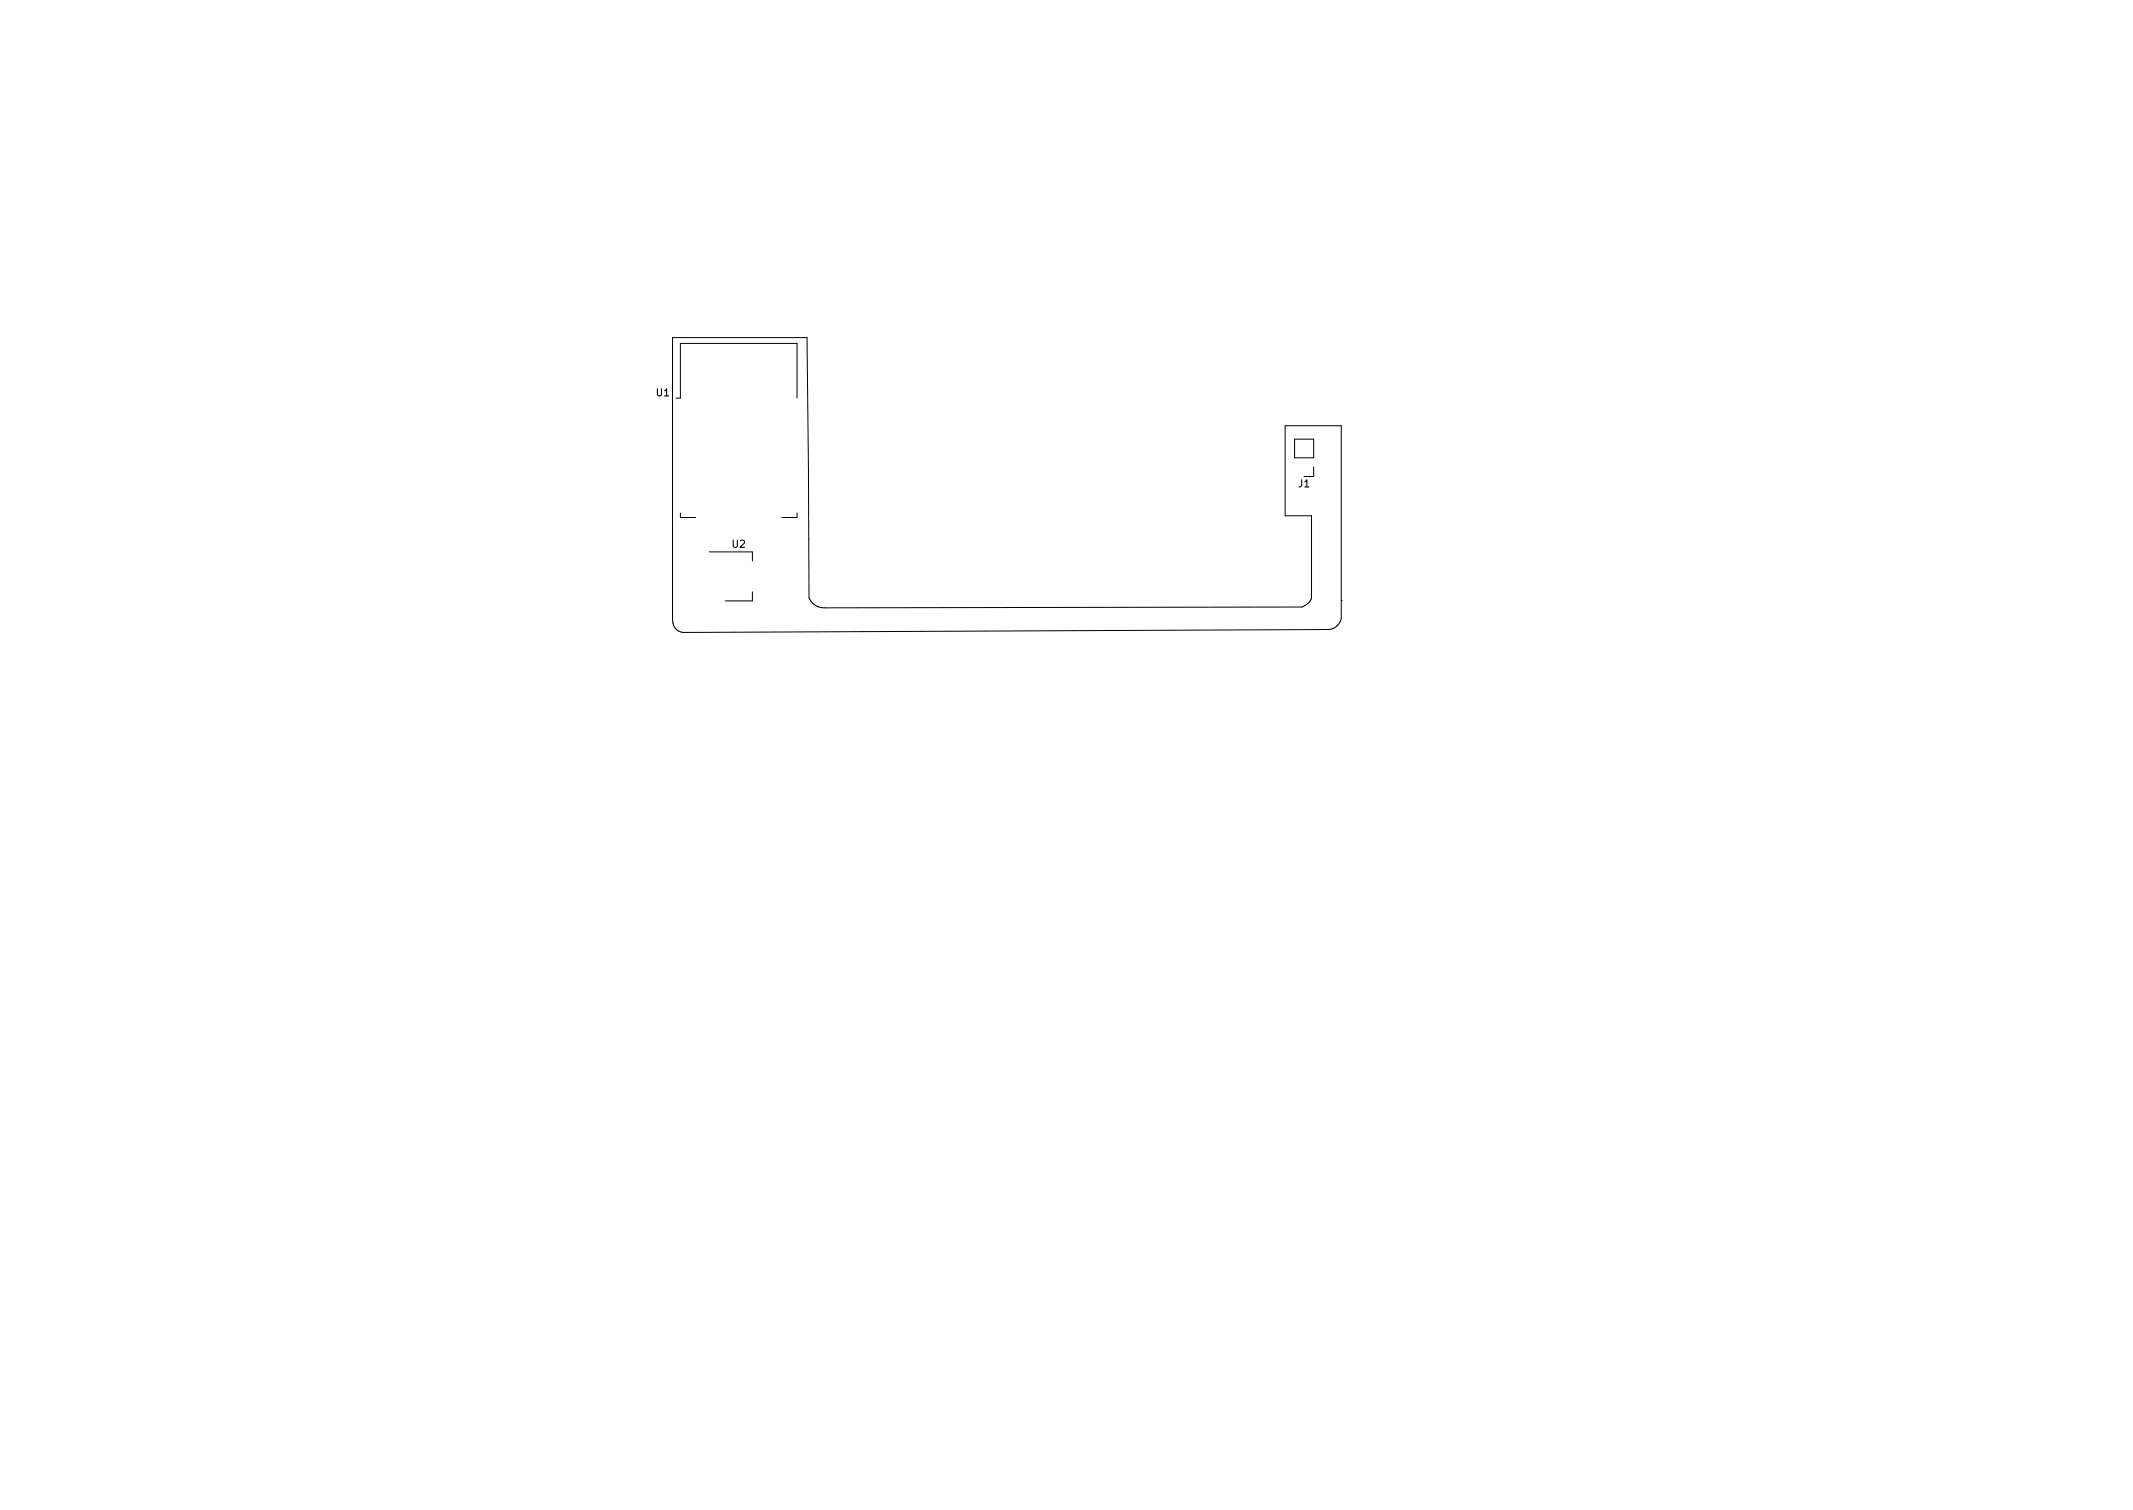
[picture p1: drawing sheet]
<svg xmlns="http://www.w3.org/2000/svg" width="297mm" height="210mm" viewBox="0 0 297 210" stroke-linecap="round" stroke-linejoin="round" font-family="sans-serif">
<defs><g id="words">
<g font-size="1.4">
<text x="91.4" y="55.2">U1</text>
<text x="180.8" y="67.8">J1</text>
<text x="102" y="76.3">U2</text>
</g>
</g></defs>
<path d="M93.7 47h18.7l.3 36.2a2.26 2.26 0 0 0 2.1 1.4l66.5-.1a1.87 1.87 0 0 0 1.3-1.4v-11.3h-3.6v-12.5h7.8v26.8a1.94 1.94 0 0 1-1.9 1.6l-89.6 .4a1.64 1.64 0 0 1-1.6-2zM94.1 55.4h.6v-7.6h16.3v7.6M94.7 71.4v.7h2.2M98.8 76.8h6v1.3M111 71.4v.7h-2.1M180.3 61.1h2.6v2.6h-2.6zM182.9 65v1.3h-1.3M104.8 82.4v1.3h-3.8M186.8 83.7h.1" fill="none" stroke="#000" stroke-width=".14"/>
<use href="#words"/>
</svg>
